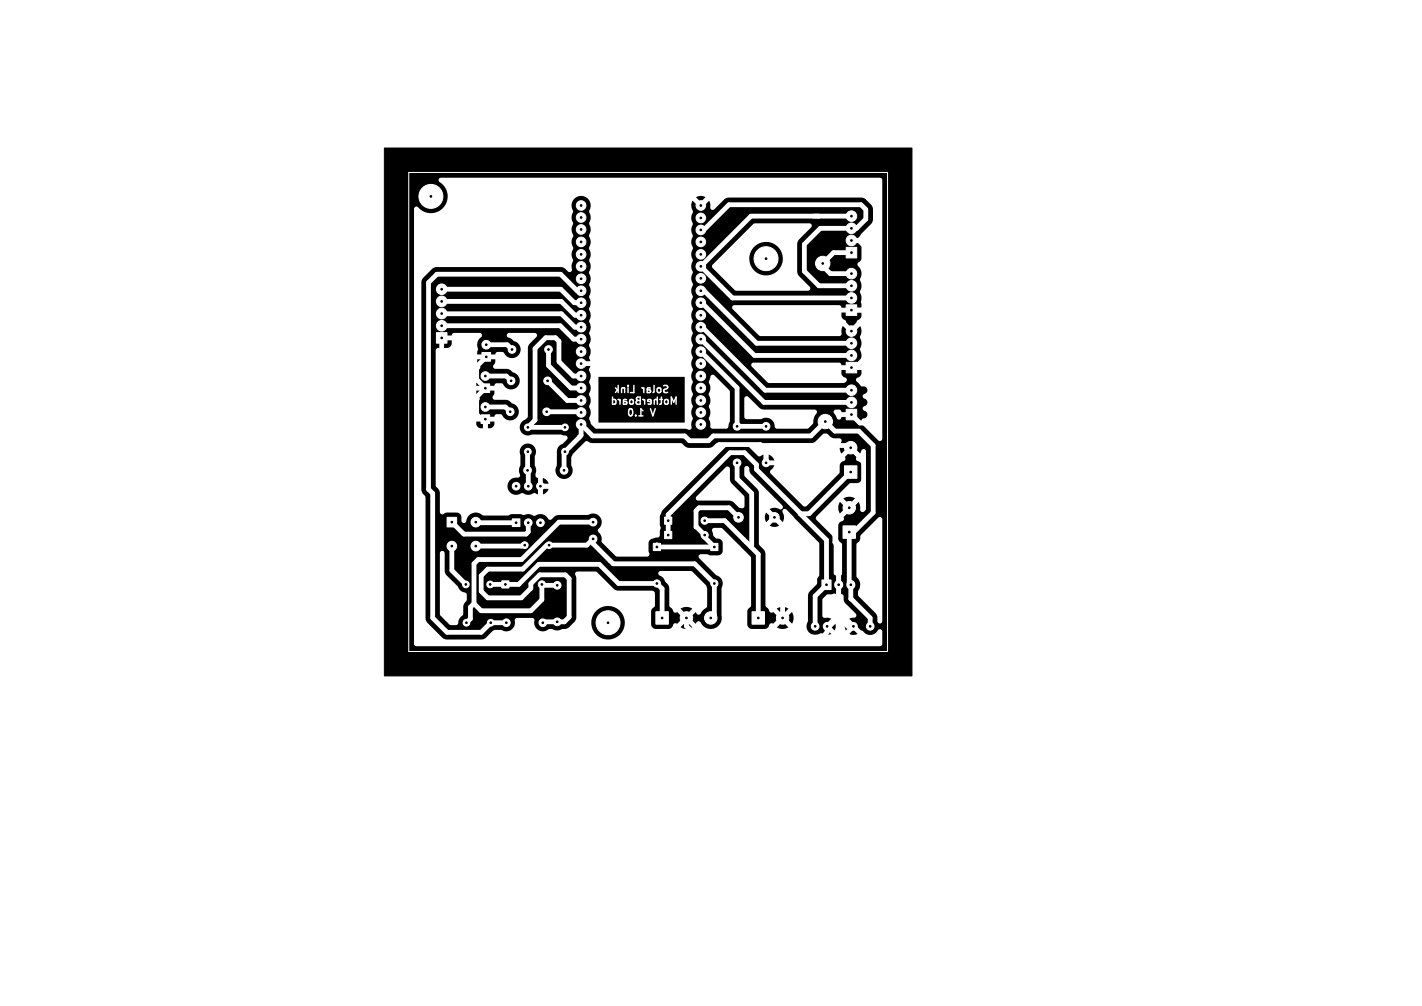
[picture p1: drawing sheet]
<svg xmlns="http://www.w3.org/2000/svg" width="297mm" height="210mm" viewBox="0 0 297 210" stroke-linecap="round" stroke-linejoin="round" font-family="sans-serif">
<defs><g id="words">
<g font-size="2.1" fill="#fff">
<text x="128" y="82.1">Solar</text>
<text x="135.5" y="82.1">Link</text>
<text x="126.2" y="84.6">MotherBoard</text>
<text x="130.8" y="87">V</text>
<text x="133.7" y="87">1.0</text>
</g>
</g></defs>
<path d="M80.3 30.9h110.2v110.2h-110.2z" fill="#000" stroke="#000" stroke-width=".21"/>
<path d="M85.4 36h100v100h-100z" fill="none" stroke="#fff" stroke-width=".21"/>
<path d="M134 81l.5 .2M134.5 81v1M140.2 84.4v-1.5l.5 1.1 .5-1.1v1.5" fill="none" stroke="#fff" stroke-width=".3"/>
<g fill="#fff" stroke="#fff" stroke-width=".21">
<path d="M91.1 69.4h2.3v2.2h-2.3z"/>
<path d="M138.8 107.9h1.5v1.5h-1.5z"/>
<path d="M100.5 86.6h1.8v1.8h-1.8z"/>
<path d="M137 127.7h2.6v2.6h-2.6z"/>
<path d="M157.1 127.7h2.6v2.6h-2.6z"/>
<path d="M176.7 51.6h2.2v2.2h-2.2z"/>
<path d="M176.7 75.6h2.2v2.2h-2.2z"/>
<path d="M148.5 113.4h1.4v1.5h-1.4z"/>
<path d="M171.7 121.1h1.9v2h-1.9z"/>
<path d="M176.1 109.8h2.6v2.6h-2.6z"/>
<path d="M136.5 113.4h1.4v1.5h-1.4z"/>
<path d="M93.4 108h2v2h-2z"/>
<path d="M107 108.3h1.6v1.6h-1.6z"/>
<path d="M138.8 110.9h1.5v1.5h-1.5z"/>
<path d="M176.7 63.6h2.2v2.2h-2.2z"/>
<path d="M104.8 121.2h1.5v1.6h-1.5z"/>
<path d="M100.5 80.1h1.8v1.8h-1.8z"/>
<path d="M176.4 97.2h2.6v2.6h-2.6z"/>
<path d="M100.7 73.6h1.8v1.8h-1.8z"/>
<path d="M176.7 85.4h2.2v2.2h-2.2z"/>
<circle cx="92.2" cy="68" r="1.1"/>
<circle cx="92.2" cy="65.5" r="1.1"/>
<circle cx="92.2" cy="62.9" r="1.1"/>
<circle cx="92.2" cy="60.4" r="1.1"/>
<circle cx="147.2" cy="108.7" r=".75"/>
<circle cx="101.4" cy="85" r=".9"/>
<circle cx="143.4" cy="129" r="1.3"/>
<circle cx="148.5" cy="129" r="1.3"/>
<circle cx="153.9" cy="96.6" r=".8"/>
<circle cx="153.9" cy="89" r=".8"/>
<circle cx="163.5" cy="129" r="1.3"/>
<circle cx="161.7" cy="108" r="1"/>
<circle cx="154.2" cy="108" r="1"/>
<circle cx="177.8" cy="50.2" r="1.1"/>
<circle cx="177.8" cy="47.7" r="1.1"/>
<circle cx="177.8" cy="45.1" r="1.1"/>
<circle cx="102.4" cy="122" r=".7"/>
<circle cx="97.3" cy="122" r=".7"/>
<circle cx="177.8" cy="74.2" r="1.1"/>
<circle cx="177.8" cy="71.7" r="1.1"/>
<circle cx="177.8" cy="69.1" r="1.1"/>
<circle cx="118" cy="94.3" r=".7"/>
<circle cx="118" cy="89.2" r=".7"/>
<circle cx="170.2" cy="130.7" r=".8"/>
<circle cx="172.8" cy="130.7" r=".8"/>
<circle cx="117.8" cy="98.2" r=".8"/>
<circle cx="110.2" cy="98.2" r=".8"/>
<circle cx="149.2" cy="121.8" r=".75"/>
<circle cx="116.4" cy="129.8" r=".8"/>
<circle cx="116.4" cy="122.2" r=".8"/>
<circle cx="114.7" cy="113.8" r=".7"/>
<circle cx="109.6" cy="113.8" r=".7"/>
<circle cx="114.2" cy="86" r=".8"/>
<circle cx="106.6" cy="86" r=".8"/>
<circle cx="181.8" cy="130.7" r=".8"/>
<circle cx="178.2" cy="130.7" r=".8"/>
<circle cx="177.4" cy="106" r="1.3"/>
<circle cx="137.2" cy="121.8" r=".75"/>
<circle cx="94.4" cy="114" r="1"/>
<circle cx="99.4" cy="114" r="1"/>
<circle cx="99.4" cy="109" r="1"/>
<circle cx="110.3" cy="109.1" r=".8"/>
<circle cx="112.9" cy="109.1" r=".8"/>
<circle cx="112.9" cy="101.5" r=".8"/>
<circle cx="110.3" cy="101.5" r=".8"/>
<circle cx="107.8" cy="101.5" r=".8"/>
<circle cx="147.2" cy="111.7" r=".75"/>
<circle cx="177.8" cy="62.2" r="1.1"/>
<circle cx="177.8" cy="59.7" r="1.1"/>
<circle cx="177.8" cy="57.1" r="1.1"/>
<circle cx="121.4" cy="42.9" r="1"/>
<circle cx="121.4" cy="45.4" r="1"/>
<circle cx="121.4" cy="47.9" r="1"/>
<circle cx="121.4" cy="50.5" r="1"/>
<circle cx="121.4" cy="53.1" r="1"/>
<circle cx="121.4" cy="55.6" r="1"/>
<circle cx="121.4" cy="58.2" r="1"/>
<circle cx="121.4" cy="60.7" r="1"/>
<circle cx="121.4" cy="63.2" r="1"/>
<circle cx="121.4" cy="65.8" r="1"/>
<circle cx="121.4" cy="68.3" r="1"/>
<circle cx="121.4" cy="70.8" r="1"/>
<circle cx="121.4" cy="73.4" r="1"/>
<circle cx="121.4" cy="75.9" r="1"/>
<circle cx="121.4" cy="78.5" r="1"/>
<circle cx="121.4" cy="81" r="1"/>
<circle cx="121.4" cy="83.6" r="1"/>
<circle cx="121.4" cy="86.1" r="1"/>
<circle cx="121.4" cy="88.6" r="1"/>
<circle cx="146.4" cy="42.9" r="1"/>
<circle cx="146.4" cy="45.5" r="1"/>
<circle cx="146.4" cy="48" r="1"/>
<circle cx="146.4" cy="50.5" r="1"/>
<circle cx="146.4" cy="53.1" r="1"/>
<circle cx="146.4" cy="55.6" r="1"/>
<circle cx="146.4" cy="58.1" r="1"/>
<circle cx="146.4" cy="60.7" r="1"/>
<circle cx="146.4" cy="63.2" r="1"/>
<circle cx="146.4" cy="65.8" r="1"/>
<circle cx="146.4" cy="68.3" r="1"/>
<circle cx="146.4" cy="70.8" r="1"/>
<circle cx="146.4" cy="73.4" r="1"/>
<circle cx="146.4" cy="75.9" r="1"/>
<circle cx="146.4" cy="78.5" r="1"/>
<circle cx="146.4" cy="81" r="1"/>
<circle cx="146.4" cy="83.6" r="1"/>
<circle cx="146.4" cy="86.1" r="1"/>
<circle cx="146.4" cy="88.6" r="1"/>
<circle cx="114.6" cy="73" r=".8"/>
<circle cx="106.9" cy="73" r=".8"/>
<circle cx="114.4" cy="79.5" r=".8"/>
<circle cx="106.7" cy="79.5" r=".8"/>
<circle cx="113.2" cy="122" r=".75"/>
<circle cx="105.8" cy="130" r=".8"/>
<circle cx="113.4" cy="130" r=".8"/>
<circle cx="123.9" cy="109" r=".8"/>
<circle cx="123.9" cy="112.5" r=".8"/>
<circle cx="160" cy="89" r=".8"/>
<circle cx="160" cy="96.6" r=".8"/>
<circle cx="101.4" cy="78.5" r=".9"/>
<circle cx="177.7" cy="93.5" r="1.3"/>
<circle cx="101.6" cy="72" r=".9"/>
<circle cx="97.4" cy="130" r=".7"/>
<circle cx="102.5" cy="130" r=".7"/>
<circle cx="177.8" cy="84" r="1.1"/>
<circle cx="177.8" cy="81.5" r="1.1"/>
<circle cx="110.2" cy="89.2" r=".7"/>
<circle cx="110.2" cy="94.3" r=".7"/>
<circle cx="160" cy="54" r="2.5"/>
<circle cx="127" cy="130" r="2.5"/>
<circle cx="90" cy="41" r="2.5"/>
<circle cx="171.8" cy="55" r="1.5"/>
<circle cx="172.4" cy="88" r="1.5"/>
</g>
<path d="M175.2 122v.1M177.7 122v.1" fill="none" stroke="#fff" stroke-width="1.9"/>
<g fill="none" stroke="#fff" stroke-width="1">
<path d="M146.4 42.9l3.9-3.9h29.8l2.9 2.9v4.7l-3.6 3.6M146.4 48h.6l5.3-5.3h27.5l1 1v2l-1.9 2h-7.6l-3.3 3.3v5.6l3 3.1h6.8M177.8 45.1h-20.9l-10.5 10.5 6.6 6.6h24.8M177.8 52.7h-3.7l-2.3 2.3v.5l1.6 1.6h4.4M177.8 50.2h1.6M179.4 50.2l3.4 3.4v34.7h-3.2l-1.8-1.8-.1 .2M92.3 65.5h.1M92.3 60.4h24.8l2.8 2.8h1.5M92.3 62.9h24.9l2.9 2.9h1.3M92.3 68h24.7l2.8 2.8h1.6l-.2 .2M92.3 65.5h24.9l2.9 2.8h1.3M101.4 78.5h4.4l1 1"/>
<path d="M101.6 74.5l-2 2v2.7l1.8 1.8-1.8 1.8v3.7l1 1h.8v13.5l4 4h6l1.5-1.5v-2h4.7l.8-.8h23.9l7.9-7.9h8.6l1.2 1.2M101.6 72h4.3l1 1M114.4 79.5l4.1 4.1h2.9M114.6 73v3.3l4.6 4.7h2.2M121.4 75.9h3.5M121.4 60.7h-.9l-3.4-3.4h-25.8l-1.8 1.7v43.1l.9 .9v26l3 3h7.1l2-2h3.3M121.4 78.5h-1.6l-3-3v-4.2l-.8-.8h-2l-2.2 2.2v15l-1.6 1.5h7.8M146.4 60.7h.7l10.9 11h19.8M146.4 68.3h.3l13.1 13.2h18M146.4 63.2h.2l11 11h20.8M146.4 73.4l7.5 7.6v8h6.1M146.4 70.8l13.2 13.2h18.2"/>
<path d="M182.8 64.1l-5 5M182.8 72.5l-4.2 4.2h-.8M182.8 61.9l-2.8 2.8h-2.2M101.4 85h4.2l1 1M110.2 94.3v3.9l.1 .1v3.2M114.2 86h7l.2 .1M121 91.3l.4-.4v-2.3l2.4 2.4h19.2l1 1h4l1-1h20.4l3-3 2 2h5l3 3v14l-4.1 4.1h-.9v10.6l.3 .4v2.9l4 4v1.8M121 91.3h.1M121 91.3l-3.2 3.2v3.7M153.9 96.6v3.4l3.1 3v11l-.2 .2M160 94l1-1h16.2l3.2 3.2v6.8l-6 6v4.2l.8 .8v14.8M160 94v2.6"/>
<path d="M177.7 98.5l-8.7 8.7h-1.9M178 83.7l.3 .3M94.4 109l2.5 2.5h13l.4-.5v-1.9M94.8 114.4l-.4-.4v5.1l2.9 2.9M99.4 109l.1 .1h8.3M109.4 113.6l-.4 .4h-9.6M123.9 109h-7.1l-7.9 7.8h-9l-.9 .9v8.3M147.2 108.7h4.2l7 7v13.3M154.2 108l-2-2h-6.2l-.6 .6v3.4l1.8 1.7v.5l2 2h-12v-.5M161.7 108l1.8 1.7v19.3M163.4 112.8h.1M167.1 107.2l5.5 5.5v9.4l-2.3 2.3v6.4"/>
<path d="M167.1 107.2l-9.1-9.2v-1l-2.5-2.5h-3l-12.9 12.9v4.3M99 126l-.7 .7v2.5l-.9 .8M102.4 122h5.9l4.2-4.2h12.7l4 4h8l1.1 1.1v6.1M116.4 122.2h-3l-.2-.2v3.2l-2.3 2.3h-10.4l-1.5-1.5M143.4 130.7h.1M143.4 129v1.7M149.2 121.8l-.2 .2M149.2 121.8l-4.1-4.1h-17l-4.2-4.2v-1l-1.3 1.3h-8.4l-5 5h-7.3l-1.4 1.4v3.2l1.4 1.4h7l2-2v-1l1.8-1.8h5.4l.8 .8v8l-1 1h-4.3l-.2 .2M149.2 121.8v6.4l-.7 .8M163.5 129l-4.7 4.7h-12.4l-3-3M175.2 128.8l-1.9 2h-.6v1.2l-1 1h-4.2l-4-4M175.2 128.8l1.9 2h1.2"/>
</g>
<g fill="#fff">
<path d="M91.7 37.3l.4-.2 91.9 .1 .3 .4v54.1a.51 .51 0 0 1-.5 .4 .51 .51 0 0 1-.5-.2l-3.2-3.2a.83 .83 0 0 1-.2-.9 .83 .83 0 0 1 .8-.5 .84 .84 0 0 0 .5-1 .84 .84 0 0 0-.8-.6 .61 .61 0 0 1-.1-.7 .61 .61 0 0 1 .6-.4 .85 .85 0 0 0 .2-.9 .85 .85 0 0 0-.7-.6 .61 .61 0 0 1-.1-.7 .61 .61 0 0 1 .6-.3 .84 .84 0 0 0 .1-1.1 .84 .84 0 0 0-1-.3l-1-1a.59 .59 0 0 1-.2-.7 .59 .59 0 0 1 .7-.3l.4-.5v-1h-1.7a.55 .55 0 0 0 0-.9l1.7-.1-.1-1.2a2.67 2.67 0 0 0-.2-2.1 2.65 2.65 0 0 0 0-2.6 2.31 2.31 0 0 0 0-2.3l-1.2 1.2a.55 .55 0 0 0-.6-.6 .55 .55 0 0 0-.5 .7l-1.3-1.3-.2 .6-.1 .8a.53 .53 0 0 1-.4 .8l-16.6-.1-5.7-5.7a.5 .5 0 0 1 .4-.7h21.8l.4 .2 .1 .3 1.8 .1a.55 .55 0 0 0 0 .9h-1.8v.7a1.8 1.8 0 0 0 1 1.2v.2l1.1 1.1 1.1-1.1a.95 .95 0 0 1 .7-.7l.3-.6v-.8h-1.7l.2-.5-.2-.4 1.7-.1-.1-1.3a2.61 2.61 0 0 0-.2-2l.1-.2a2.5 2.5 0 0 0-.1-2.4 2.19 2.19 0 0 0-.4-2.7v-.1a.64 .64 0 0 1 .4-.9l.3-.7-.1-2.9 .1-.8-.2-1.1 2.3-2.4 .3-.8v-2.2l-.1-.6-1.3-1.4-.6-.4-28.2-.1-.8 .4-2.1 2.1a.57 .57 0 0 1-.8 0 .57 .57 0 0 1 0-.8l-.3-1-1.5 1.4-.4 .1-.5-.5 .3 .2a.39 .39 0 0 0 .7 .1 .39 .39 0 0 0-.2-.7 .39 .39 0 0 0-.5 .4h-.3l-1-1a2.39 2.39 0 0 0 0 2.3 2.49 2.49 0 0 0 0 2.6 2.48 2.48 0 0 0 0 2.5 2.49 2.49 0 0 0 0 2.5 2.49 2.49 0 0 0 0 2.6 2.48 2.48 0 0 0 0 2.5 2.49 2.49 0 0 0 0 2.5 2.49 2.49 0 0 0 0 2.6 2.49 2.49 0 0 0 0 2.5 2.49 2.49 0 0 0 0 2.6 2.48 2.48 0 0 0 0 2.5 2.49 2.49 0 0 0 0 2.5 2.49 2.49 0 0 0 0 2.6 2.49 2.49 0 0 0 0 2.5 2.49 2.49 0 0 0 0 2.6 2.49 2.49 0 0 0 0 2.5 2.49 2.49 0 0 0 0 2.6 2.48 2.48 0 0 0 0 2.5 2.91 2.91 0 0 0-.3 2 .94 .94 0 0 1-1.1 .1h-18.7l-.3-.1-.8-.8-.3-.8a1.31 1.31 0 0 1 .2-1.4l-.1-.9a1.43 1.43 0 0 1 .1-1.6l-.1-.9a1.12 1.12 0 0 1 0-1.5 2.78 2.78 0 0 0-.3-1.8l.4-1h1.6v9.5h18v-9.5h-19.6l-.2-1a.9 .9 0 0 1 .1-1.2 2.78 2.78 0 0 0-.3-1.9 2.49 2.49 0 0 0 0-2.5 2.49 2.49 0 0 0 0-2.6 2.48 2.48 0 0 0 0-2.5 2.54 2.54 0 0 0 0-2.5l.1-.2a2.29 2.29 0 0 0-.1-2.4l.1-.2a2.38 2.38 0 0 0-.1-2.3 2.48 2.48 0 0 0 0-2.5 2.49 2.49 0 0 0 0-2.6 2.54 2.54 0 0 0 0-2.5l.1-.2a2.39 2.39 0 0 0-.1-2.4 2.54 2.54 0 0 0 0-2.6l.1-.2a2.51 2.51 0 0 0-.1-2.3 2.1 2.1 0 0 0-.6-2.9h23l1 1 1-1-1-.3-1 .3h-23a2.07 2.07 0 0 0-2.6 .4 2.07 2.07 0 0 0-.1 2.6 2.48 2.48 0 0 0 0 2.5 2.49 2.49 0 0 0 0 2.5 2.49 2.49 0 0 0 0 2.6 2.49 2.49 0 0 0 0 2.6 2.92 2.92 0 0 0-.3 2.1l-.1 .2-.4 .1-1.1-.9-.8-.2-25.9 .1-1 .4-1.8 1.9-.3 .7v43.3l.1 .7 .8 1v25.4l.3 .7 3.1 3.1 .9 .5h7.5l.7-.3 1.6-1.6 1.7-.1a1.9 1.9 0 0 0 2.2-.1 1.9 1.9 0 0 0 .6-2.1l.5-.3h2.8a.62 .62 0 0 1 .8 .7 1.84 1.84 0 0 0 1 1.9 1.84 1.84 0 0 0 2-.3h.8a2.14 2.14 0 0 0 2.1 0l1.1-.2 1.2-1.1h3.7l.2 1.1a3.5 3.5 0 0 0 5.7 1.5 3.5 3.5 0 0 0-1-5.8 3.5 3.5 0 0 0-4.9 3.2h-3.7l.4-.5 .2-.5-.1-8.6a.76 .76 0 0 1 .2-1.1l4.1 .1 3.6 3.5 .6 .3 7.4 .1 .4 .2 .2 .4v2.5l-.8 1.1v2.9a.99 .99 0 0 0 .9 .9h2.7l.8-.4 1.8 .1a2.29 2.29 0 0 0 2.4-.1l-1.2-1.2-1.3 1.2h-1.7a.63 .63 0 0 1 .3-.7 .63 .63 0 0 1 .7 0l1.2-1.2a.7 .7 0 0 0 .8 .6 .7 .7 0 0 0 .6-.7 .71 .71 0 0 0-.7-.5 .71 .71 0 0 0-.7 .6l-1.2-1.2a.62 .62 0 0 1-.7 0 .62 .62 0 0 1-.3-.7h1.7l1.3 1.2 1.2-1.2a2.28 2.28 0 0 0-2.5 0h-1.7l-.5-.5-.1-4-.3-.6-.6-.7a2.76 2.76 0 0 0-1.4-1.4v-.4l.5-.3h6.3l.3 .1 2.8 2.8 .3 .7v3.8l-1.2 1.2a.58 .58 0 0 1-.6 .5 .58 .58 0 0 1-.6-.5l-1.2 1.2 1.2 1.2a.6 .6 0 0 1 .6-.5 .6 .6 0 0 1 .6 .5 2.37 2.37 0 0 0 3 .8 2.37 2.37 0 0 0 1.2-2.9v-5.4a1.85 1.85 0 0 0-1.2-2.7l-3.3-3.3a.54 .54 0 0 1-.2-.6 .54 .54 0 0 1 .4-.4h1.2l.8 .2h1.6a.99 .99 0 0 0 1-.9l-.1-1.7a1.41 1.41 0 0 0-1.4-.9 1.75 1.75 0 0 1-.7-1.5l-.1-.4 .3-.3 1.8 .1 6 6 .1 10.1-.8 1.1v2.9a.99 .99 0 0 0 .9 .9h2.7l.7-.4 1.9 .1a2.29 2.29 0 0 0 2.4-.1l-1.2-1.2-1.3 1.2h-1.8h.1a.63 .63 0 0 1 .3-.7 .63 .63 0 0 1 .7 0l1.2-1.2a.73 .73 0 0 0 .7 .7 .73 .73 0 0 0 .8-.7l1.2 1.2a2.29 2.29 0 0 0 0-2.4l-1.3 1.2a.7 .7 0 0 0-.7-.6 .7 .7 0 0 0-.7 .6l-1.2-1.2a.62 .62 0 0 1-.7 0 .62 .62 0 0 1-.3-.7h-.1h1.8l1.3 1.2 1.2-1.2a2.28 2.28 0 0 0-2.5 0h-1.8l-.5-.6v-11l-.3-.7-1-1-.1-.3v-3.8h2.2a1.98 1.98 0 0 0 2.1 0l-1.1-1-1 1h-2.2v-1.7h1.2l.3 1 1-1-1-1-.3 1h-1.2l-.1-5.4-.3-.6-2.6-2.6v-1.6a.57 .57 0 0 1 .7-.4 .57 .57 0 0 1 .3 .8l.4 .8 6.6 6.6a.52 .52 0 0 1-.2 .7 .52 .52 0 0 1-.7-.1l-.9-.2-1 .3 1.4 1.3a.5 .5 0 0 0-.8 .3 .5 .5 0 0 0 .6 .6 .5 .5 0 0 0 .2-.8l1.4 1.3 .1-.2a2.44 2.44 0 0 0-.2-2.1 .5 .5 0 0 1 .3-.4 .5 .5 0 0 1 .6 .1l6.8 7.1v6.6l-.4 .8-.1 1.1-1.5 1.5-.3 .5-.1 5.6a1.9 1.9 0 0 0 .3 2.5 1.9 1.9 0 0 0 2.5 .1l.3 .1a1.78 1.78 0 0 0 1.8 0h3.8l.7 .2 1-.2-.8-.8-.9 .8h-3.8l-1.2-1.2-.1-.3a.41 .41 0 0 0 .5 .4 .41 .41 0 0 0 .4-.4h.3l.8 .8 .3-.8h1.8l.3 .8 .8-.8h.3l.1 .1a.41 .41 0 0 0 .6 .2 .41 .41 0 0 0-.1-.7 .41 .41 0 0 0-.6 .4h-.3l-.8-.9-.3 .9h-1.8l-.3-.9-.8 .9h-.3l-.1-.2a.46 .46 0 0 0-.5-.2 .46 .46 0 0 0-.3 .4v-.3l1.3-1.3-1-.3a.57 .57 0 0 1-.8-.4v-3.5l1-.9 1.5-.2 .4 .1v-1.6a.56 .56 0 0 0 1-.1v1.7l.5 .3 .2 1.4 2.4 2.5a.54 .54 0 0 1-.1 .6 .54 .54 0 0 1-.6 .1l-.7 .3 2.4 2.4 .4 .1a1.91 1.91 0 0 0 3.3-.3 .5 .5 0 0 1 .8 .4v2.7l-.5 .4h-96.8l-.4-.2-.1-.3v-90.9a.5 .5 0 0 1 .4-.4 .5 .5 0 0 1 .5 .2 3.5 3.5 0 0 0 5.4-.2 3.5 3.5 0 0 0-1.1-5.3z"/>
<path d="M92 115.1a.5 .5 0 0 1 .6-.1 .5 .5 0 0 1 .3 .5l.1 4.1 .3 .5 2.4 2.4a1.98 1.98 0 0 0 1.6 1.3l.2 .4v1l-.7 1.1-.1 2a3 3 0 0 0-1.1 2.1l-.4 .1-1.3-.1-2-2.1v-12.8z"/>
<path d="M156.5 92.6l.3-.1h12.8l.7-.3 1.6-1.6 .3-.1 .6 .1 1.1 .8 1.4 .1a.62 .62 0 0 1 .5 .5 .62 .62 0 0 1-.3 .6l-.1 1.1 .3 1 1.3-1.3a.65 .65 0 0 0 .7 .7 .65 .65 0 0 0 .6-.7l1.3 1.3 .1-.1a.77 .77 0 0 1 .9-.8l.3 .4v2.5a.53 .53 0 0 1-.5 .5 .53 .53 0 0 1-.6-.5l-.3-.3a.63 .63 0 0 1-.6-.3 .63 .63 0 0 1 0-.7l-1.2-1.2-1.3 1.2a.54 .54 0 0 1 .1 .6 .54 .54 0 0 1-.5 .3 .99 .99 0 0 0-.6 .9v1.3l-.2 .4-6.9 6.8-.6-.1-6.7-6.7a.64 .64 0 0 1 .3-1.1l.4-.7h-1.7a.34 .34 0 0 1-.4-.1 .34 .34 0 0 1 0-.4 .4 .4 0 0 0 .6 .4 .4 .4 0 0 0 .1-.7 .4 .4 0 0 0-.7 .2l-.1 .1v-1.7h1v1.2h1.2a1.78 1.78 0 0 0-1.2-1.2 1.78 1.78 0 0 0-1.6 .3h-.5l-1.9-1.8a.5 .5 0 0 1 0-.8z"/>
<path d="M174.3 104.1h1.8l1.3 1.2 1.2-1.2a2.28 2.28 0 0 0-2.5 0h-1.8l3.2-3.2 1.5-.1a1.43 1.43 0 0 0 1.1-.8 .5 .5 0 0 1 .8 .4v5.8a.63 .63 0 0 1-.5 .6 .63 .63 0 0 1-.7-.4l-.1-1-.3-.6-1.3 1.3a.65 .65 0 0 0-.6-.8 .65 .65 0 0 0-.7 .7 .65 .65 0 0 0 .7 .6l-1.3 1.3a.54 .54 0 0 1 .1 .6 .54 .54 0 0 1-.5 .3 .99 .99 0 0 0-.6 .9l-.1 2.8 .9 1.2v6l-.2 .4v1.7a.55 .55 0 0 0-.5-.3 .55 .55 0 0 0-.5 .3v-1.7a.51 .51 0 0 1-.6-.5l.1-7-.4-.8-3.3-3.3-.1-.4 .1-.3 1.8-1.8h2.8l.3 1.2 1.3-1.2-1.3-1.2-.3 1.2h-2.8z"/>
<path d="M179.8 111.7l3.6-3.6a.5 .5 0 0 1 .5-.1 .5 .5 0 0 1 .4 .4v21.3a.51 .51 0 0 1-.6 .5 .51 .51 0 0 1-.4-.6l-.1-.8-.2-.7-3.6-3.6-.2-1a2.45 2.45 0 0 0-.3-3.2v-6.6l.1-.4a1.23 1.23 0 0 0 .7-1.4z"/>
<path d="M148.5 78.4l.3-.2 .4 .2 3.1 3.1 .1 .3v6.1l-.3 1.3-.5 .3h-2.5a.64 .64 0 0 1-.7-.6l-.1-.9a1.44 1.44 0 0 1 .1-1.6l-.1-.9a1.45 1.45 0 0 1 .1-1.6l-.1-.9a1.12 1.12 0 0 1 0-1.5 2.78 2.78 0 0 0-.3-1.8z"/>
<path d="M155.6 82.8l.3-.1 .4 .1 2.4 2.4 .6 .3h10.8a.55 .55 0 0 1 .5 .4 .55 .55 0 0 1-.3 .6l-.4 .9-.1 1-1.1 1.1h-6.4l-.4-.2a2.1 2.1 0 0 0-2-2.1l-1 .3h-3l-.3-.2-.1-.3v-3.8z"/>
<path d="M174.2 85.7l.3-.2h.7l.4 .2 .1 .3 1.8 .1a.55 .55 0 0 0 0 .9h-1.8a.52 .52 0 0 1-.5 .6 .52 .52 0 0 1-.5-.5l-.3-.6a.61 .61 0 0 1-.2-.8z"/>
<path d="M157 75.9l.4-.2h17.8l.4 .2 .1 .3 1.8 .1a.55 .55 0 0 0 0 .9h-1.8v.7a1.24 1.24 0 0 0 1.1 1.1 .7 .7 0 0 1-.6 1l-15.7-.1-3.5-3.4-.1-.3z"/>
<path d="M153 51.1l4.6-4.5h11.5a.5 .5 0 0 1 .4 .3 .5 .5 0 0 1-.1 .6l-2.6 2.6-.3 1 .1 6 .3 .5 2.2 2.2a.5 .5 0 0 1 .1 .6 .5 .5 0 0 1-.5 .3h-15l-5-5 .1-.4 1.3-1.3h6.4a3.5 3.5 0 0 0 5.1 3.1 3.5 3.5 0 0 0 .4-6 3.5 3.5 0 0 0-5.5 2.5v.4h-6.4z"/>
<path d="M151.6 97.5a.5 .5 0 0 1 .5-.1 .5 .5 0 0 1 .3 .5l.1 2.5 .3 .6 2.6 2.6 .1 2a.61 .61 0 0 1-1 .4l-1.4-1.2-.6-.3h-6.4a.58 .58 0 0 1-.6-.2 .58 .58 0 0 1 0-.6z"/>
<path d="M91.7 70.8a.55 .55 0 0 0 .9 .2 .55 .55 0 0 0 0-.9l1.8-.1v-.3l.4-.2h5.5a.53 .53 0 0 1 .4 .5 .53 .53 0 0 1-.4 .5 2.16 2.16 0 0 0-.5 2.5l-.1 1h3.8l.1-.4 .4-.1h1l.3 .2a1.83 1.83 0 0 0 3.1 .3 1.83 1.83 0 0 0-1.2-2.9l-.6-.5a.83 .83 0 0 1-.7-.8l.4-.3h5.4a.5 .5 0 0 1 .4 .3 .5 .5 0 0 1-.1 .6l-1.4 1.4-.3 .8-.1 14.3-.5 .7a1.73 1.73 0 0 0-1 2.3 1.73 1.73 0 0 0 2.5 .8h5.9l.5 .2a.62 .62 0 0 1 .7 .1 .62 .62 0 0 1 .1 .7l-.9 1a1.75 1.75 0 0 0-1.2 1.9v2.6a1.83 1.83 0 0 0 1.6 2.8 1.83 1.83 0 0 0 1.4-2.9v-1.7l.4-.7 2.3-2.3a.67 .67 0 0 1 1.1 0l.7 .1h18.4l1.1 .8 .8 .2h4.1l.7-.3 .8-.7h1.6a.59 .59 0 0 1 .1 1l-13 13-.6 1.3v1.8a1.29 1.29 0 0 1 0 1.3v.8a.73 .73 0 0 1-1 .6l-.4 .1a1 1 0 0 0-1 1l.2 2a.51 .51 0 0 1 0 .5 .51 .51 0 0 1-.4 .3h-6.4l-3-2.9-.2-.5a2.1 2.1 0 0 0-.7-1.9v-.3a1.89 1.89 0 0 0 .4-2.6 1.89 1.89 0 0 0-2.6-.5h-6.1l-.7 .3-.8 .7a.74 .74 0 0 1-.9-.6 2 2 0 0 0-2.6-.2 2.42 2.42 0 0 0-2.3-.2l-.6-.2h-1.9l-.7 .3h-5.1l-.3-.1a2.08 2.08 0 0 0-2.2-.3 2.08 2.08 0 0 0-1.2 1.8 .51 .51 0 0 1-.6 .2 .51 .51 0 0 1-.3-.5v-.8a.99 .99 0 0 0-1-.9h-2.1l-.5 .2a.52 .52 0 0 1-.6 .2 .52 .52 0 0 1-.3-.5v-4.1l-.3-.7-.6-.6h15a1.89 1.89 0 0 0 1.1 1.7 1.89 1.89 0 0 0 2-.3l.2 .1a2.03 2.03 0 0 0 2.3-.1l.8 .3v-1.2h1v1.2l.8-.5 .4-.7h-2.2v-.5l.1 .1a.41 .41 0 0 0 .6 .2 .41 .41 0 0 0-.1-.7 .41 .41 0 0 0-.5 .4l-.1-1.7h1v1.2h1.2l-.6-.9a1.79 1.79 0 0 0-1.6-.3h-.1a.79 .79 0 0 1-.3-1.3v-.6l-.3-.8v-1.8a1.74 1.74 0 0 0-1.3-2.7 1.74 1.74 0 0 0-1.7 2.5v2.1a2.11 2.11 0 0 0-.1 2 .66 .66 0 0 1-.9 .5 1.81 1.81 0 0 0-1.7 1.8h-15v-13.5h8.5v.4a.99 .99 0 0 0 .9 1h.5v-1.4h1v1.4a1.13 1.13 0 0 0 1.4-1.4h-12.3v-.5h9.9a.46 .46 0 0 0 .6 .4 .46 .46 0 0 0 .2-.7 .46 .46 0 0 0-.8 .1v.2h-9.9v-2.5h8.5a1.78 1.78 0 0 1 0 1.6v.4h3.8l.3-.5h1.2a1.99 1.99 0 0 0 2.7 1 1.86 1.86 0 0 0 .8-1.9 1.86 1.86 0 0 0-1.5-1.5l-.5-.5-.5-.1-2.6-.1a.62 .62 0 0 1-.3-.5 .62 .62 0 0 1 .3-.6l.1-.8h-3.8l.1 1a.77 .77 0 0 1 .6 .7 .77 .77 0 0 1-.4 .7l-.3 1.1h-8.5v-4h9.9v.1a.46 .46 0 0 0 .7 .3 .46 .46 0 0 0 0-.8 .46 .46 0 0 0-.7 .4h-9.9v-2.5h8.5v.3a1.38 1.38 0 0 1 0 1.3v.4h3.8l.3-.5h1.1l.3 .2 .3 .3a1.83 1.83 0 0 0 3-.1 1.83 1.83 0 0 0-1.3-2.8l-.5-.4-.5-.2h-2.7a.56 .56 0 0 1-.3-.5 .56 .56 0 0 1 .3-.5l.2-1h-3.8a1.48 1.48 0 0 0 .6 1.5l-.1 .5a1.9 1.9 0 0 0-.7 1.5h-8.5v-4h10.1v.1a.46 .46 0 0 0 .7 .3 .46 .46 0 0 0 0-.8 .46 .46 0 0 0-.7 .4h-10.1v-1.4l.2-.3 2.2-.2a.99 .99 0 0 0 1-.9v-.7h-1.6l-.1 1.6h-1z"/>
</g>
<g fill="#000" stroke="#000" stroke-width=".21">
<circle cx="90" cy="41" r=".17"/>
<circle cx="121.4" cy="53.1" r=".17"/>
<circle cx="121.4" cy="45.4" r=".17"/>
<circle cx="121.4" cy="58.2" r=".17"/>
<circle cx="121.4" cy="50.5" r=".17"/>
<circle cx="121.4" cy="47.9" r=".17"/>
<circle cx="121.4" cy="55.6" r=".17"/>
<circle cx="121.4" cy="42.9" r=".17"/>
<circle cx="146.4" cy="53.1" r=".17"/>
<circle cx="146.4" cy="58.1" r=".17"/>
<circle cx="146.4" cy="45.5" r=".17"/>
<circle cx="146.4" cy="50.5" r=".17"/>
<circle cx="146.4" cy="55.6" r=".17"/>
<circle cx="146.4" cy="42.9" r=".17"/>
<circle cx="146.4" cy="48" r=".18"/>
<circle cx="160" cy="54" r=".18"/>
<circle cx="171.8" cy="55" r=".18"/>
<circle cx="177.8" cy="57.1" r=".17"/>
<circle cx="177.8" cy="59.7" r=".17"/>
<circle cx="177.8" cy="50.2" r=".17"/>
<circle cx="177.8" cy="47.7" r=".17"/>
<circle cx="177.8" cy="52.7" r=".17"/>
<circle cx="177.8" cy="45.1" r=".17"/>
<circle cx="92.2" cy="70.5" r=".17"/>
<circle cx="92.2" cy="60.4" r=".17"/>
<circle cx="92.2" cy="62.9" r=".17"/>
<circle cx="92.2" cy="65.5" r=".17"/>
<circle cx="92.2" cy="68" r=".17"/>
<circle cx="101.4" cy="78.5" r=".17"/>
<circle cx="101.6" cy="72" r=".17"/>
<circle cx="101.6" cy="74.5" r=".17"/>
<circle cx="106.8" cy="79.5" r=".17"/>
<circle cx="106.9" cy="73" r=".17"/>
<circle cx="114.4" cy="79.5" r=".17"/>
<circle cx="114.6" cy="73" r=".17"/>
<circle cx="121.4" cy="78.5" r=".17"/>
<circle cx="121.4" cy="65.8" r=".17"/>
<circle cx="121.4" cy="70.8" r=".17"/>
<circle cx="121.4" cy="63.2" r=".17"/>
<circle cx="121.4" cy="75.9" r=".17"/>
<circle cx="121.4" cy="68.3" r=".17"/>
<circle cx="121.4" cy="73.4" r=".18"/>
<circle cx="121.4" cy="60.7" r=".18"/>
<circle cx="146.4" cy="70.8" r=".17"/>
<circle cx="146.4" cy="78.5" r=".17"/>
<circle cx="146.4" cy="65.8" r=".17"/>
<circle cx="146.4" cy="75.9" r=".17"/>
<circle cx="146.4" cy="63.2" r=".17"/>
<circle cx="146.4" cy="68.3" r=".17"/>
<circle cx="146.4" cy="73.4" r=".18"/>
<circle cx="146.4" cy="60.7" r=".18"/>
<circle cx="177.8" cy="62.2" r=".17"/>
<circle cx="177.8" cy="64.7" r=".17"/>
<circle cx="177.8" cy="76.7" r=".17"/>
<circle cx="177.8" cy="74.2" r=".17"/>
<circle cx="177.8" cy="69.1" r=".17"/>
<circle cx="177.8" cy="71.7" r=".17"/>
<circle cx="101.4" cy="81" r=".17"/>
<circle cx="101.4" cy="87.5" r=".17"/>
<circle cx="101.4" cy="85" r=".17"/>
<circle cx="106.6" cy="86" r=".17"/>
<circle cx="110.2" cy="98.2" r=".17"/>
<circle cx="110.2" cy="89.2" r=".18"/>
<circle cx="110.2" cy="94.3" r=".18"/>
<circle cx="114.2" cy="86" r=".17"/>
<circle cx="117.8" cy="98.2" r=".17"/>
<circle cx="118" cy="94.3" r=".18"/>
<circle cx="118" cy="89.2" r=".18"/>
<circle cx="121.4" cy="83.6" r=".17"/>
<circle cx="121.4" cy="88.6" r=".17"/>
<circle cx="121.4" cy="81" r=".17"/>
<circle cx="121.4" cy="86.1" r=".18"/>
<circle cx="146.4" cy="83.6" r=".17"/>
<circle cx="146.4" cy="88.6" r=".17"/>
<circle cx="146.4" cy="81" r=".17"/>
<circle cx="146.4" cy="86.1" r=".18"/>
<circle cx="153.9" cy="96.6" r=".18"/>
<circle cx="153.9" cy="89" r=".18"/>
<circle cx="160" cy="96.6" r=".17"/>
<circle cx="160" cy="89" r=".17"/>
<circle cx="172.4" cy="88" r=".17"/>
<circle cx="177.7" cy="93.5" r=".18"/>
<circle cx="177.7" cy="98.5" r=".18"/>
<circle cx="177.8" cy="86.5" r=".17"/>
<circle cx="177.8" cy="84" r=".17"/>
<circle cx="177.8" cy="81.5" r=".17"/>
<circle cx="180.4" cy="81.5" r=".17"/>
<circle cx="180.4" cy="86.5" r=".17"/>
<circle cx="180.4" cy="84" r=".17"/>
<circle cx="94.4" cy="114" r=".17"/>
<circle cx="94.4" cy="109" r=".17"/>
<circle cx="99.4" cy="109" r=".17"/>
<circle cx="99.4" cy="114" r=".17"/>
<circle cx="107.8" cy="101.5" r=".17"/>
<circle cx="107.8" cy="109.1" r=".17"/>
<circle cx="109.6" cy="113.8" r=".17"/>
<circle cx="110.3" cy="101.5" r=".17"/>
<circle cx="110.3" cy="109.1" r=".17"/>
<circle cx="112.9" cy="109.1" r=".17"/>
<circle cx="112.9" cy="101.5" r=".17"/>
<circle cx="114.7" cy="113.8" r=".17"/>
<circle cx="123.9" cy="109" r=".17"/>
<circle cx="123.9" cy="112.5" r=".18"/>
<circle cx="137.2" cy="114.2" r=".17"/>
<circle cx="139.6" cy="111.7" r=".17"/>
<circle cx="139.6" cy="108.7" r=".17"/>
<circle cx="147.2" cy="111.7" r=".17"/>
<circle cx="147.2" cy="108.7" r=".17"/>
<circle cx="149.2" cy="114.2" r=".17"/>
<circle cx="154.2" cy="108" r=".18"/>
<circle cx="161.7" cy="108" r=".17"/>
<circle cx="177.4" cy="106" r=".17"/>
<circle cx="177.4" cy="111.1" r=".17"/>
<circle cx="97.3" cy="122" r=".17"/>
<circle cx="97.4" cy="130" r=".17"/>
<circle cx="102.4" cy="122" r=".17"/>
<circle cx="102.5" cy="130" r=".17"/>
<circle cx="105.6" cy="122" r=".17"/>
<circle cx="105.8" cy="130" r=".17"/>
<circle cx="113.2" cy="122" r=".17"/>
<circle cx="113.4" cy="130" r=".17"/>
<circle cx="116.4" cy="129.8" r=".17"/>
<circle cx="116.4" cy="122.2" r=".17"/>
<circle cx="127" cy="130" r=".17"/>
<circle cx="137.2" cy="121.8" r=".17"/>
<circle cx="138.3" cy="129" r=".17"/>
<circle cx="143.4" cy="129" r=".17"/>
<circle cx="148.5" cy="129" r=".17"/>
<circle cx="149.2" cy="121.8" r=".17"/>
<circle cx="158.4" cy="129" r=".17"/>
<circle cx="163.5" cy="129" r=".17"/>
<circle cx="170.3" cy="130.8" r=".17"/>
<circle cx="172.6" cy="122.1" r=".17"/>
<circle cx="172.7" cy="130.8" r=".17"/>
<circle cx="175.2" cy="122.1" r=".17"/>
<circle cx="177.7" cy="122.1" r=".17"/>
<circle cx="178.3" cy="130.8" r=".17"/>
<circle cx="181.7" cy="130.8" r=".17"/>
</g>
<use href="#words"/>
</svg>
